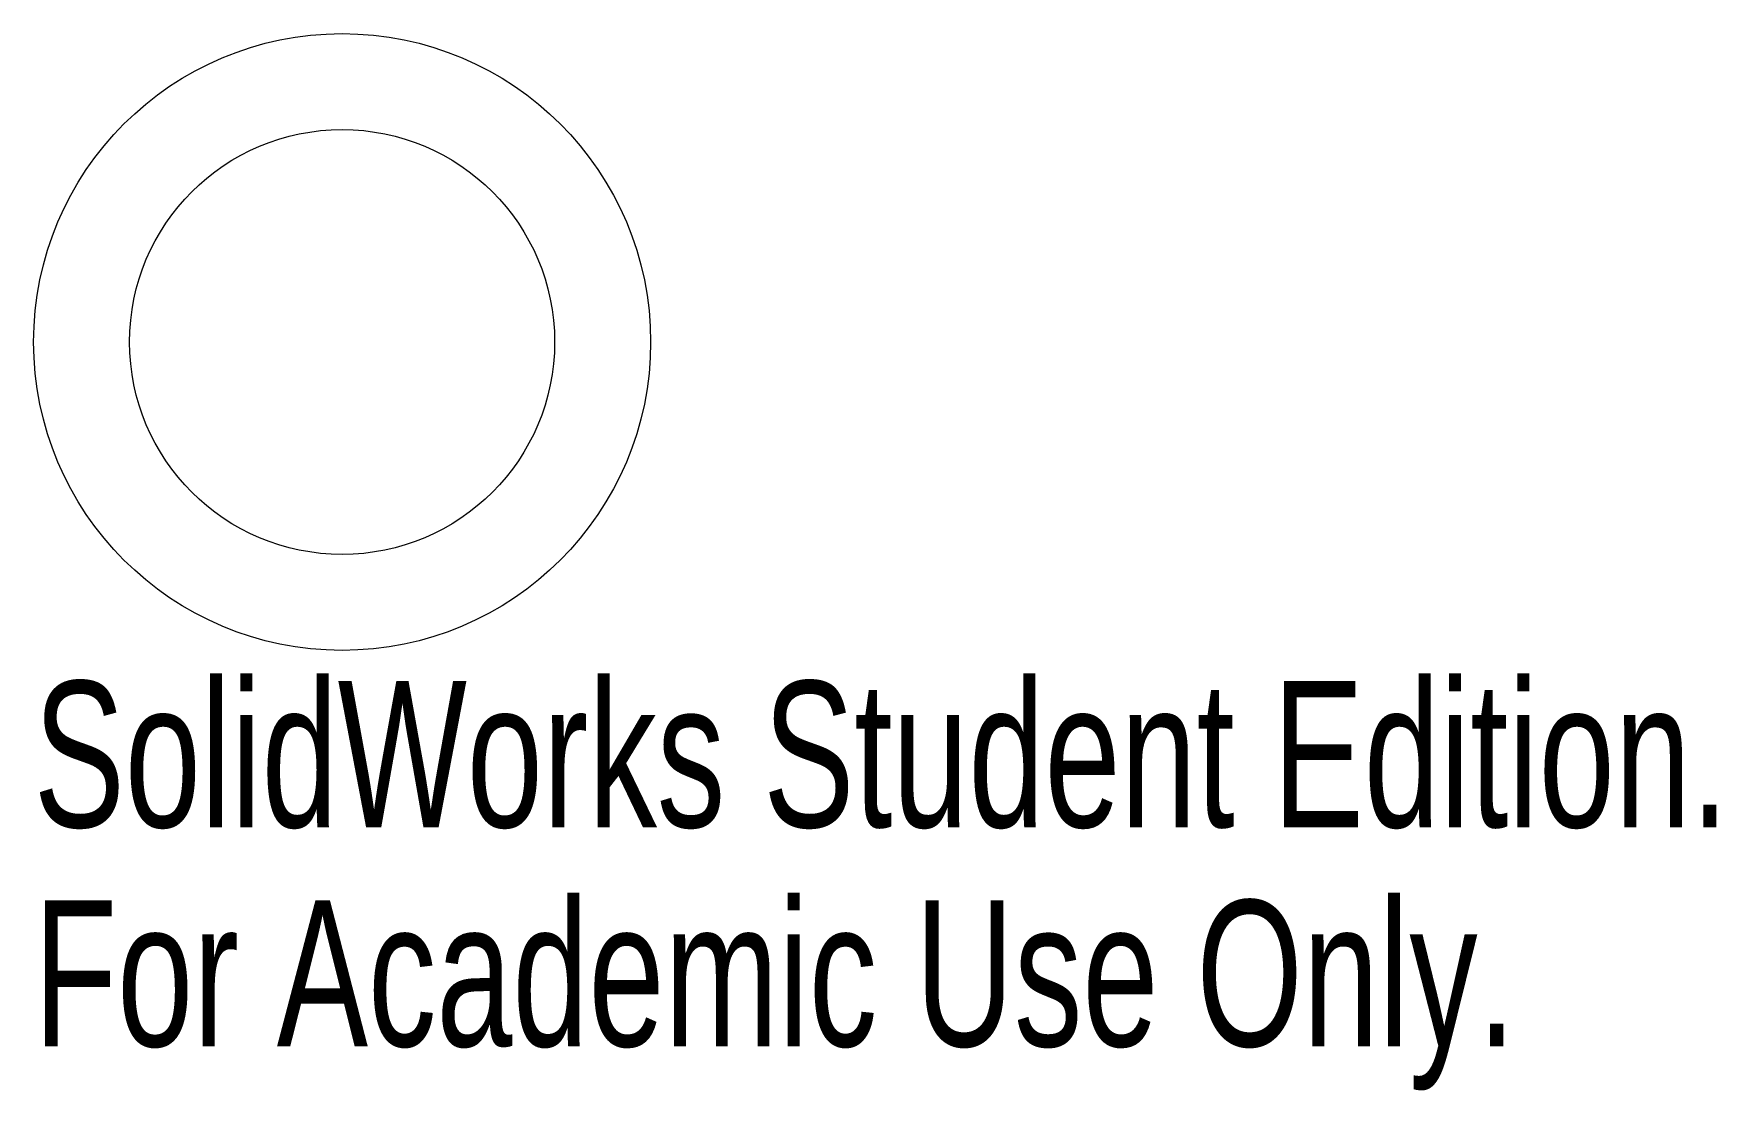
# Model space of a CAD drawing. Header units: inches. Extents: x -0.4 to 1.79, y -0.98 to 0.4.
import ezdxf

# ---------------------------------------------------------------- set-up
doc = ezdxf.new("R2010")
doc.units = ezdxf.units.IN
doc.header["$MEASUREMENT"] = 0
doc.styles.add('SLDTEXTSTYLE0', font='TXT', dxfattribs={"width": 0.7})

msp = doc.modelspace()

# ---------------------------------------------------------------- linework, layer by layer
at = {"color": 7, "linetype": 'Continuous', "lineweight": 15}
for radius in [0.4018, 0.2768]:
    msp.add_circle((0, 0), radius, dxfattribs=at)

# ---------------------------------------------------------------- texts
at = {"color": 7, "linetype": 'Continuous', "char_height": 0.1903, "attachment_point": 1, "style": 'SLDTEXTSTYLE0'}
for s, insert in [('SolidWorks Student Edition.', (-0.4018, -0.4419)), ('For Academic Use Only.', (-0.4018, -0.7274))]:
    msp.add_mtext(s, dxfattribs=dict(at, insert=insert))

doc.saveas('drawing.dxf')
